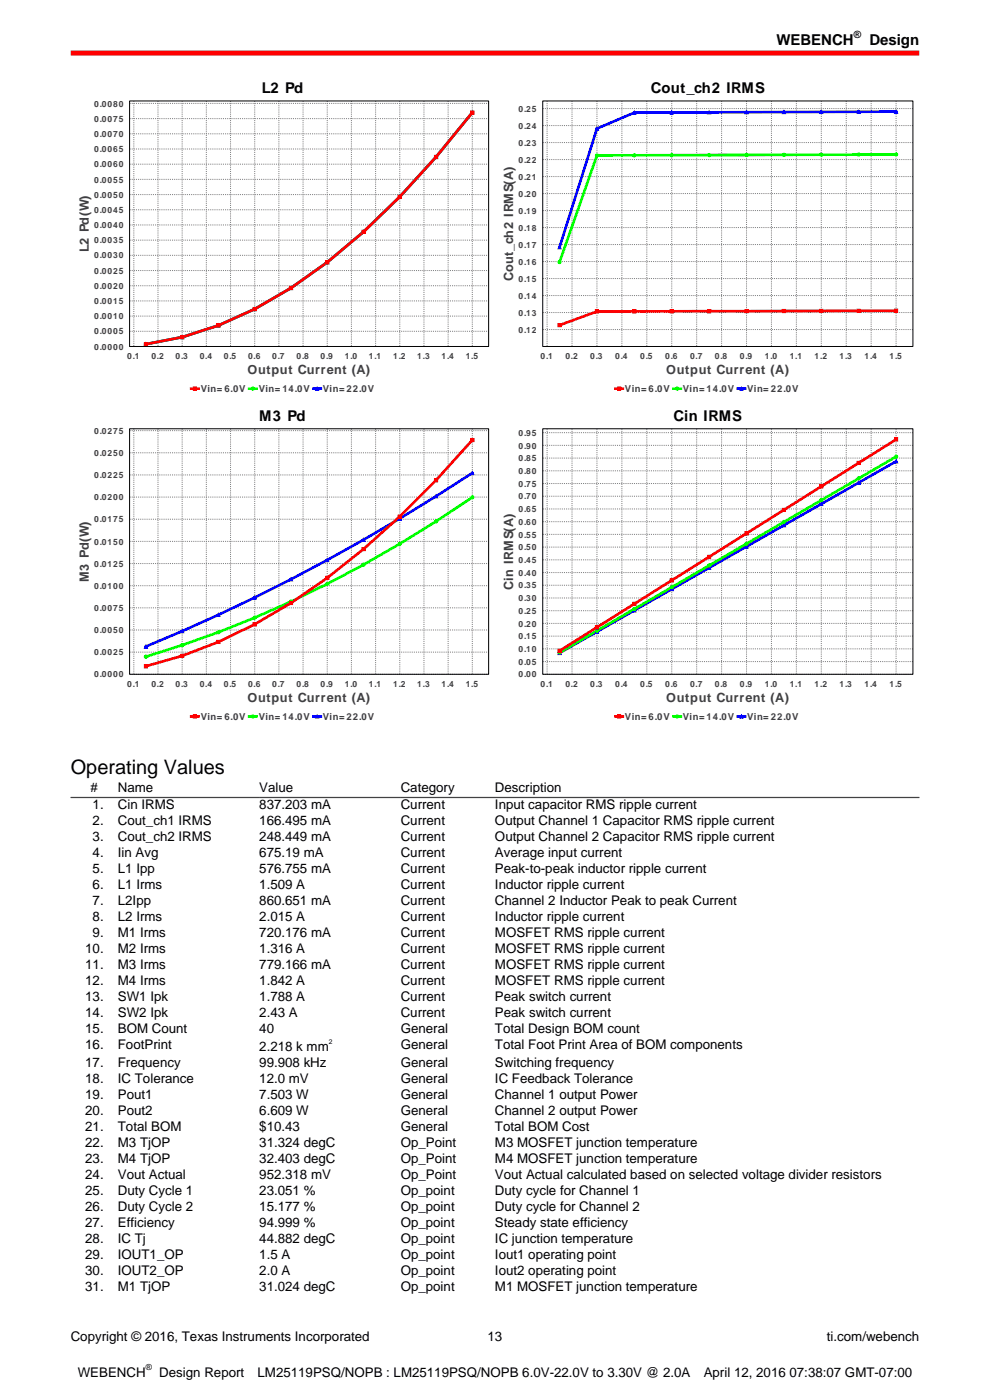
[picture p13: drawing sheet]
<svg xmlns="http://www.w3.org/2000/svg" width="210mm" height="297mm" viewBox="0 0 210 297" stroke-linecap="round" stroke-linejoin="round" font-family="sans-serif">
<defs><g id="words">
<text font-size="4.2" x="15" y="164.2">Operating Values</text>
<g font-size="3.2">
<text x="164.7" y="9.6">WEBENCH</text>
<text x="184.4" y="9.6">Design</text>
</g>
<g font-size="3.1">
<text x="55.5" y="19.7">L2 Pd</text>
<text x="138" y="19.7">Cout_ch2 IRMS</text>
<text x="55" y="89.2">M3 Pd</text>
<text x="142.9" y="89.2">Cin IRMS</text>
</g>
<g font-size="2.8">
<text x="19.2" y="168.1">#</text>
<text x="19.6" y="171.7">1.</text>
<text x="25" y="168.1">Name</text>
<text x="25" y="171.7">Cin IRMS</text>
<text x="55" y="168.1">Value</text>
<text x="55" y="171.7">837.203 mA</text>
<text x="85" y="168.1">Category</text>
<text x="85" y="171.7">Current</text>
<text x="105" y="168.1">Description</text>
<text x="105" y="171.7">Input capacitor RMS ripple current</text>
<text x="19.6" y="175.1">2.</text>
<text x="19.6" y="178.5">3.</text>
<text x="25" y="175.1">Cout_ch1 IRMS</text>
<text x="25" y="178.5">Cout_ch2 IRMS</text>
<text x="55" y="175.1">166.495 mA</text>
<text x="55" y="178.5">248.449 mA</text>
<text x="85" y="175.1">Current</text>
<text x="85" y="178.5">Current</text>
<text x="105" y="175.1">Output Channel 1 Capacitor RMS ripple current</text>
<text x="105" y="178.5">Output Channel 2 Capacitor RMS ripple current</text>
<text x="19.6" y="181.9">4.</text>
<text x="19.6" y="185.3">5.</text>
<text x="25" y="181.9">Iin Avg</text>
<text x="25" y="185.3">L1 Ipp</text>
<text x="55" y="181.9">675.19 mA</text>
<text x="55" y="185.3">576.755 mA</text>
<text x="85" y="181.9">Current</text>
<text x="85" y="185.3">Current</text>
<text x="105" y="181.9">Average input current</text>
<text x="105" y="185.3">Peak-to-peak inductor ripple current</text>
<text x="19.6" y="188.7">6.</text>
<text x="25" y="188.7">L1 Irms</text>
<text x="55" y="188.7">1.509 A</text>
<text x="85" y="188.7">Current</text>
<text x="105" y="188.7">Inductor ripple current</text>
<text x="19.6" y="192">7.</text>
<text x="19.6" y="195.4">8.</text>
<text x="25" y="192">L2Ipp</text>
<text x="25" y="195.4">L2 Irms</text>
<text x="55" y="192">860.651 mA</text>
<text x="55" y="195.4">2.015 A</text>
<text x="85" y="192">Current</text>
<text x="85" y="195.4">Current</text>
<text x="105" y="192">Channel 2 Inductor Peak to peak Current</text>
<text x="105" y="195.4">Inductor ripple current</text>
<text x="18.1" y="202.2">10.</text>
<text x="19.6" y="198.8">9.</text>
<text x="25" y="198.8">M1 Irms</text>
<text x="25" y="202.2">M2 Irms</text>
<text x="55" y="198.8">720.176 mA</text>
<text x="55" y="202.2">1.316 A</text>
<text x="85" y="198.8">Current</text>
<text x="85" y="202.2">Current</text>
<text x="105" y="198.8">MOSFET RMS ripple current</text>
<text x="105" y="202.2">MOSFET RMS ripple current</text>
<text x="18.1" y="205.6">11.</text>
<text x="18.1" y="209">12.</text>
<text x="25" y="205.6">M3 Irms</text>
<text x="25" y="209">M4 Irms</text>
<text x="55" y="205.6">779.166 mA</text>
<text x="55" y="209">1.842 A</text>
<text x="85" y="205.6">Current</text>
<text x="85" y="209">Current</text>
<text x="105" y="205.6">MOSFET RMS ripple current</text>
<text x="105" y="209">MOSFET RMS ripple current</text>
<text x="18.1" y="212.4">13.</text>
<text x="18.1" y="215.8">14.</text>
<text x="25" y="212.4">SW1 Ipk</text>
<text x="25" y="215.8">SW2 Ipk</text>
<text x="55" y="212.4">1.788 A</text>
<text x="55" y="215.8">2.43 A</text>
<text x="85" y="212.4">Current</text>
<text x="85" y="215.8">Current</text>
<text x="105" y="212.4">Peak switch current</text>
<text x="105" y="215.8">Peak switch current</text>
<text x="18.1" y="219.1">15.</text>
<text x="25" y="219.1">BOM Count</text>
<text x="55" y="219.1">40</text>
<text x="85" y="219.1">General</text>
<text x="105" y="219.1">Total Design BOM count</text>
<text x="18.1" y="222.5">16.</text>
<text x="18.1" y="226.4">17.</text>
<text x="25" y="222.5">FootPrint</text>
<text x="25" y="226.4">Frequency</text>
<text x="55" y="223">2.218 k mm</text>
<text x="55" y="226.4">99.908 kHz</text>
<text x="85" y="222.5">General</text>
<text x="85" y="226.4">General</text>
<text x="105" y="222.5">Total Foot Print Area of BOM components</text>
<text x="105" y="226.4">Switching frequency</text>
<text x="18.1" y="229.8">18.</text>
<text x="18.1" y="233.2">19.</text>
<text x="25" y="229.8">IC Tolerance</text>
<text x="25" y="233.2">Pout1</text>
<text x="55" y="229.8">12.0 mV</text>
<text x="55" y="233.2">7.503 W</text>
<text x="85" y="229.8">General</text>
<text x="85" y="233.2">General</text>
<text x="105" y="229.8">IC Feedback Tolerance</text>
<text x="105" y="233.2">Channel 1 output Power</text>
<text x="18.1" y="236.5">20.</text>
<text x="18.1" y="239.9">21.</text>
<text x="25" y="236.5">Pout2</text>
<text x="25" y="239.9">Total BOM</text>
<text x="55" y="236.5">6.609 W</text>
<text x="55" y="239.9">$10.43</text>
<text x="85" y="236.5">General</text>
<text x="85" y="239.9">General</text>
<text x="105" y="236.5">Channel 2 output Power</text>
<text x="105" y="239.9">Total BOM Cost</text>
<text x="18.1" y="243.3">22.</text>
<text x="25" y="243.3">M3 TjOP</text>
<text x="55" y="243.3">31.324 degC</text>
<text x="85" y="243.3">Op_Point</text>
<text x="105" y="243.3">M3 MOSFET junction temperature</text>
<text x="18.1" y="246.7">23.</text>
<text x="18.1" y="250.1">24.</text>
<text x="25" y="246.7">M4 TjOP</text>
<text x="25" y="250.1">Vout Actual</text>
<text x="55" y="246.7">32.403 degC</text>
<text x="55" y="250.1">952.318 mV</text>
<text x="85" y="246.7">Op_Point</text>
<text x="85" y="250.1">Op_Point</text>
<text x="105" y="246.7">M4 MOSFET junction temperature</text>
<text x="105" y="250.1">Vout Actual calculated based on selected voltage divider resistors</text>
<text x="18.1" y="253.5">25.</text>
<text x="18.1" y="256.9">26.</text>
<text x="25" y="253.5">Duty Cycle 1</text>
<text x="25" y="256.9">Duty Cycle 2</text>
<text x="55" y="253.5">23.051 %</text>
<text x="55" y="256.9">15.177 %</text>
<text x="85" y="253.5">Op_point</text>
<text x="85" y="256.9">Op_point</text>
<text x="105" y="253.5">Duty cycle for Channel 1</text>
<text x="105" y="256.9">Duty cycle for Channel 2</text>
<text x="18.1" y="260.2">27.</text>
<text x="18.1" y="263.6">28.</text>
<text x="25" y="260.2">Efficiency</text>
<text x="25" y="263.6">IC Tj</text>
<text x="55" y="260.2">94.999 %</text>
<text x="55" y="263.6">44.882 degC</text>
<text x="85" y="260.2">Op_point</text>
<text x="85" y="263.6">Op_point</text>
<text x="105" y="260.2">Steady state efficiency</text>
<text x="105" y="263.6">IC junction temperature</text>
<text x="18.1" y="267">29.</text>
<text x="25" y="267">IOUT1_OP</text>
<text x="55" y="267">1.5 A</text>
<text x="85" y="267">Op_point</text>
<text x="105" y="267">Iout1 operating point</text>
<text x="18.1" y="270.4">30.</text>
<text x="18.1" y="273.8">31.</text>
<text x="25" y="270.4">IOUT2_OP</text>
<text x="25" y="273.8">M1 TjOP</text>
<text x="55" y="270.4">2.0 A</text>
<text x="55" y="273.8">31.024 degC</text>
<text x="85" y="270.4">Op_point</text>
<text x="85" y="273.8">Op_point</text>
<text x="105" y="270.4">Iout2 operating point</text>
<text x="105" y="273.8">M1 MOSFET junction temperature</text>
<text x="15" y="284.4">Copyright © 2016, Texas Instruments Incorporated</text>
<text x="103.4" y="284.4">13</text>
<text x="175.4" y="284.4">ti.com/webench</text>
<text x="16.5" y="292">WEBENCH</text>
<text x="33.8" y="292">Design Report</text>
<text x="54.6" y="292">LM25119PSQ/NOPB : LM25119PSQ/NOPB 6.0V-22.0V to 3.30V @ 2.0A</text>
<text x="149.3" y="292">April 12, 2016 07:38:07 GMT-07:00</text>
</g>
<g font-size="2.7" fill="#404040">
<text x="18.8" y="53.5" transform="rotate(-90 18.8 53.5)">L2 Pd(W)</text>
<text x="108.9" y="59.7" transform="rotate(-90 108.9 59.7)">Cout_ch2 IRMS(A)</text>
<text x="52.5" y="79.4">Output Current (A)</text>
<text x="141.3" y="79.4">Output Current (A)</text>
<text x="18.8" y="123.5" transform="rotate(-90 18.8 123.5)">M3 Pd(W)</text>
<text x="108.9" y="125.1" transform="rotate(-90 108.9 125.1)">Cin IRMS(A)</text>
<text x="52.5" y="149">Output Current (A)</text>
<text x="141.3" y="149">Output Current (A)</text>
</g>
<text font-size="2.1" x="181.1" y="8">®</text>
<g font-size="2" fill="#404040">
<text x="42.6" y="83.2">Vin= 6.0V</text>
<text x="54.9" y="83.2">Vin= 14.0V</text>
<text x="68.5" y="83.2">Vin= 22.0V</text>
<text x="132.6" y="83.2">Vin= 6.0V</text>
<text x="144.9" y="83.2">Vin= 14.0V</text>
<text x="158.5" y="83.2">Vin= 22.0V</text>
<text x="42.6" y="152.7">Vin= 6.0V</text>
<text x="54.9" y="152.7">Vin= 14.0V</text>
<text x="68.5" y="152.7">Vin= 22.0V</text>
<text x="132.6" y="152.7">Vin= 6.0V</text>
<text x="144.9" y="152.7">Vin= 14.0V</text>
<text x="158.5" y="152.7">Vin= 22.0V</text>
</g>
<g font-size="1.8" fill="#404040">
<text x="20" y="22.6">0.0080</text>
<text x="110" y="23.7">0.25</text>
<text x="20" y="29.1">0.0070</text>
<text x="20" y="25.8">0.0075</text>
<text x="110" y="27.3">0.24</text>
<text x="20" y="35.5">0.0060</text>
<text x="20" y="32.3">0.0065</text>
<text x="110" y="34.5">0.22</text>
<text x="110" y="30.9">0.23</text>
<text x="20" y="41.9">0.0050</text>
<text x="20" y="38.7">0.0055</text>
<text x="110" y="41.7">0.20</text>
<text x="110" y="38.1">0.21</text>
<text x="20" y="45.2">0.0045</text>
<text x="110" y="45.3">0.19</text>
<text x="20" y="51.6">0.0035</text>
<text x="20" y="48.4">0.0040</text>
<text x="110" y="52.5">0.17</text>
<text x="110" y="48.9">0.18</text>
<text x="20" y="58.1">0.0025</text>
<text x="20" y="54.8">0.0030</text>
<text x="110" y="59.8">0.15</text>
<text x="110" y="56.2">0.16</text>
<text x="20" y="64.5">0.0015</text>
<text x="20" y="61.3">0.0020</text>
<text x="110" y="63.4">0.14</text>
<text x="20" y="71">0.0005</text>
<text x="20" y="67.7">0.0010</text>
<text x="110" y="70.6">0.12</text>
<text x="110" y="67">0.13</text>
<text x="20" y="74.2">0.0000</text>
<text x="27" y="76.1">0.1</text>
<text x="32.1" y="76.1">0.2</text>
<text x="37.2" y="76.1">0.3</text>
<text x="42.4" y="76.1">0.4</text>
<text x="47.5" y="76.1">0.5</text>
<text x="52.6" y="76.1">0.6</text>
<text x="57.7" y="76.1">0.7</text>
<text x="62.9" y="76.1">0.8</text>
<text x="68" y="76.1">0.9</text>
<text x="73.1" y="76.1">1.0</text>
<text x="78.3" y="76.1">1.1</text>
<text x="83.4" y="76.1">1.2</text>
<text x="88.5" y="76.1">1.3</text>
<text x="93.6" y="76.1">1.4</text>
<text x="98.8" y="76.1">1.5</text>
<text x="114.6" y="76.1">0.1</text>
<text x="119.9" y="76.1">0.2</text>
<text x="125.2" y="76.1">0.3</text>
<text x="130.5" y="76.1">0.4</text>
<text x="135.8" y="76.1">0.5</text>
<text x="141.1" y="76.1">0.6</text>
<text x="146.4" y="76.1">0.7</text>
<text x="151.7" y="76.1">0.8</text>
<text x="156.9" y="76.1">0.9</text>
<text x="162.2" y="76.1">1.0</text>
<text x="167.5" y="76.1">1.1</text>
<text x="172.8" y="76.1">1.2</text>
<text x="178.1" y="76.1">1.3</text>
<text x="183.4" y="76.1">1.4</text>
<text x="188.7" y="76.1">1.5</text>
<text x="20" y="92">0.0275</text>
<text x="110" y="95.1">0.90</text>
<text x="110" y="92.5">0.95</text>
<text x="20" y="101.4">0.0225</text>
<text x="20" y="96.7">0.0250</text>
<text x="110" y="100.5">0.80</text>
<text x="110" y="97.8">0.85</text>
<text x="20" y="106.1">0.0200</text>
<text x="110" y="105.9">0.70</text>
<text x="110" y="103.2">0.75</text>
<text x="20" y="110.8">0.0175</text>
<text x="110" y="111.3">0.60</text>
<text x="110" y="108.6">0.65</text>
<text x="20" y="115.5">0.0150</text>
<text x="110" y="119.4">0.45</text>
<text x="110" y="116.7">0.50</text>
<text x="110" y="114">0.55</text>
<text x="20" y="124.9">0.0100</text>
<text x="20" y="120.2">0.0125</text>
<text x="110" y="124.8">0.35</text>
<text x="110" y="122.1">0.40</text>
<text x="20" y="129.6">0.0075</text>
<text x="110" y="130.2">0.25</text>
<text x="110" y="127.5">0.30</text>
<text x="20" y="134.3">0.0050</text>
<text x="110" y="135.6">0.15</text>
<text x="110" y="132.9">0.20</text>
<text x="20" y="143.7">0.0000</text>
<text x="20" y="139">0.0025</text>
<text x="110" y="143.7">0.00</text>
<text x="110" y="141">0.05</text>
<text x="110" y="138.3">0.10</text>
<text x="27" y="145.7">0.1</text>
<text x="32.1" y="145.7">0.2</text>
<text x="37.2" y="145.7">0.3</text>
<text x="42.4" y="145.7">0.4</text>
<text x="47.5" y="145.7">0.5</text>
<text x="52.6" y="145.7">0.6</text>
<text x="57.7" y="145.7">0.7</text>
<text x="62.9" y="145.7">0.8</text>
<text x="68" y="145.7">0.9</text>
<text x="73.1" y="145.7">1.0</text>
<text x="78.3" y="145.7">1.1</text>
<text x="83.4" y="145.7">1.2</text>
<text x="88.5" y="145.7">1.3</text>
<text x="93.6" y="145.7">1.4</text>
<text x="98.8" y="145.7">1.5</text>
<text x="114.6" y="145.7">0.1</text>
<text x="119.9" y="145.7">0.2</text>
<text x="125.2" y="145.7">0.3</text>
<text x="130.5" y="145.7">0.4</text>
<text x="135.8" y="145.7">0.5</text>
<text x="141.1" y="145.7">0.6</text>
<text x="146.4" y="145.7">0.7</text>
<text x="151.7" y="145.7">0.8</text>
<text x="156.9" y="145.7">0.9</text>
<text x="162.2" y="145.7">1.0</text>
<text x="167.5" y="145.7">1.1</text>
<text x="172.8" y="145.7">1.2</text>
<text x="178.1" y="145.7">1.3</text>
<text x="183.4" y="145.7">1.4</text>
<text x="188.7" y="145.7">1.5</text>
</g>
<text font-size="1.8" x="30.9" y="290.6">®</text>
<text font-size="1.4" x="69.7" y="221.5">2</text>
</g></defs>
<path d="M15 11.3h180" fill="none" stroke="#f00" stroke-width="1.1" stroke-linecap="butt"/>
<g fill="#fff">
<path d="M15 16.6h90v67.5h-90z"/>
<path d="M40.2 80.9h39.6v3.1h-39.6z"/>
</g>
<path d="M40.5 82.5h1.6" fill="none" stroke="#f00" stroke-width=".56"/>
<path d="M41 82.1h.7v.7h-.7z" fill="#f00"/>
<path d="M41 82.1h.7v.7h-.7z" fill="none" stroke="#f00" stroke-width=".21"/>
<path d="M52.9 82.5h1.5" fill="none" stroke="#0f0" stroke-width=".56"/>
<circle cx="53.6" cy="82.5" r=".34" fill="#0f0"/>
<circle cx="53.6" cy="82.5" r=".34" fill="none" stroke="#0f0" stroke-width=".21"/>
<path d="M66.5 82.5h1.6" fill="none" stroke="#00f" stroke-width=".56"/>
<path d="M67.3 82.1l.3 .7h-.7z" fill="#00f"/>
<path d="M67.3 82.1l.3 .7h-.7z" fill="none" stroke="#00f" stroke-width=".21"/>
<path d="M27.5 21.4h76.1v52.1h-76.1z" fill="#fff"/>
<g fill="none" stroke="#808080" stroke-width=".21" stroke-dasharray=".2 .2" stroke-linecap="butt">
<path d="M27.5 38.1h76.1M27.5 34.8h76.1M27.5 31.6h76.1M27.5 28.4h76.1M27.5 25.2h76.1M27.5 21.9h76.1M28.4 21.4v52.1M33.5 21.4v52.1M38.6 21.4v52.1M43.8 21.4v52.1M48.9 21.4v52.1M54 21.4v52.1"/>
<path d="M59.2 21.4v52.1M64.3 21.4v52.1M69.4 21.4v52.1M74.5 21.4v52.1M79.7 21.4v52.1M84.8 21.4v52.1M89.9 21.4v52.1M95.1 21.4v52.1M100.2 21.4v52.1M27.5 57.4h76.1M27.5 54.2h76.1M27.5 50.9h76.1"/>
<path d="M27.5 47.7h76.1M27.5 44.5h76.1M27.5 41.3h76.1M27.5 73.5h76.1M27.5 70.3h76.1M27.5 67.1h76.1M27.5 63.8h76.1M27.5 60.6h76.1"/>
</g>
<path d="M100.2 23.9a177 177 0 0 1-30.8 31.7 85.6 85.6 0 0 1-30.8 15.9l-7.7 1.5" fill="none" stroke="#00f" stroke-width=".56"/>
<path d="M100.2 23.9a177 177 0 0 1-30.8 31.7 85.6 85.6 0 0 1-30.8 15.9l-7.7 1.5" fill="none" stroke="#0f0" stroke-width=".56"/>
<path d="M100.2 23.9a177 177 0 0 1-30.8 31.7 85.6 85.6 0 0 1-30.8 15.9l-7.7 1.5" fill="none" stroke="#f00" stroke-width=".56"/>
<path d="M30.9 72.7l.4 .6h-.7z" fill="#00f"/>
<path d="M30.9 72.7l.4 .6h-.7z" fill="none" stroke="#00f" stroke-width=".21"/>
<path d="M38.6 71.2l.4 .7h-.7z" fill="#00f"/>
<path d="M38.6 71.2l.4 .7h-.7z" fill="none" stroke="#00f" stroke-width=".21"/>
<path d="M46.3 68.7l.4 .7h-.7z" fill="#00f"/>
<path d="M46.3 68.7l.4 .7h-.7z" fill="none" stroke="#00f" stroke-width=".21"/>
<path d="M54 65.2l.4 .7h-.7z" fill="#00f"/>
<path d="M54 65.2l.4 .7h-.7z" fill="none" stroke="#00f" stroke-width=".21"/>
<path d="M61.7 60.8l.4 .6h-.7z" fill="#00f"/>
<path d="M61.7 60.8l.4 .6h-.7z" fill="none" stroke="#00f" stroke-width=".21"/>
<path d="M69.4 55.3l.4 .7h-.7z" fill="#00f"/>
<path d="M69.4 55.3l.4 .7h-.7z" fill="none" stroke="#00f" stroke-width=".21"/>
<path d="M77.1 48.8l.3 .7h-.6z" fill="#00f"/>
<path d="M77.1 48.8l.3 .7h-.6z" fill="none" stroke="#00f" stroke-width=".21"/>
<path d="M84.8 41.4l.3 .7h-.6z" fill="#00f"/>
<path d="M84.8 41.4l.3 .7h-.6z" fill="none" stroke="#00f" stroke-width=".21"/>
<path d="M92.5 33l.3 .6h-.6z" fill="#00f"/>
<path d="M92.5 33l.3 .6h-.6z" fill="none" stroke="#00f" stroke-width=".21"/>
<path d="M100.2 23.5l.3 .7h-.6z" fill="#00f"/>
<path d="M100.2 23.5l.3 .7h-.6z" fill="none" stroke="#00f" stroke-width=".21"/>
<circle cx="30.9" cy="73" r=".34" fill="#0f0"/>
<circle cx="30.9" cy="73" r=".34" fill="none" stroke="#0f0" stroke-width=".21"/>
<circle cx="38.6" cy="71.5" r=".34" fill="#0f0"/>
<circle cx="38.6" cy="71.5" r=".34" fill="none" stroke="#0f0" stroke-width=".21"/>
<circle cx="46.3" cy="69" r=".34" fill="#0f0"/>
<circle cx="46.3" cy="69" r=".34" fill="none" stroke="#0f0" stroke-width=".21"/>
<circle cx="54" cy="65.6" r=".34" fill="#0f0"/>
<circle cx="54" cy="65.6" r=".34" fill="none" stroke="#0f0" stroke-width=".21"/>
<circle cx="61.7" cy="61.1" r=".34" fill="#0f0"/>
<circle cx="61.7" cy="61.1" r=".34" fill="none" stroke="#0f0" stroke-width=".21"/>
<circle cx="69.4" cy="55.6" r=".34" fill="#0f0"/>
<circle cx="69.4" cy="55.6" r=".34" fill="none" stroke="#0f0" stroke-width=".21"/>
<circle cx="77.1" cy="49.2" r=".34" fill="#0f0"/>
<circle cx="77.1" cy="49.2" r=".34" fill="none" stroke="#0f0" stroke-width=".21"/>
<circle cx="84.8" cy="41.7" r=".34" fill="#0f0"/>
<circle cx="84.8" cy="41.7" r=".34" fill="none" stroke="#0f0" stroke-width=".21"/>
<circle cx="92.5" cy="33.3" r=".34" fill="#0f0"/>
<circle cx="92.5" cy="33.3" r=".34" fill="none" stroke="#0f0" stroke-width=".21"/>
<circle cx="100.2" cy="23.9" r=".34" fill="#0f0"/>
<circle cx="100.2" cy="23.9" r=".34" fill="none" stroke="#0f0" stroke-width=".21"/>
<path d="M30.6 72.7h.7v.6h-.7z" fill="#f00"/>
<path d="M30.6 72.7h.7v.6h-.7z" fill="none" stroke="#f00" stroke-width=".21"/>
<path d="M38.3 71.2h.7v.7h-.7z" fill="#f00"/>
<path d="M38.3 71.2h.7v.7h-.7z" fill="none" stroke="#f00" stroke-width=".21"/>
<path d="M46 68.7h.7v.7h-.7z" fill="#f00"/>
<path d="M46 68.7h.7v.7h-.7z" fill="none" stroke="#f00" stroke-width=".21"/>
<path d="M53.7 65.2h.7v.7h-.7z" fill="#f00"/>
<path d="M53.7 65.2h.7v.7h-.7z" fill="none" stroke="#f00" stroke-width=".21"/>
<path d="M61.4 60.8h.7v.6h-.7z" fill="#f00"/>
<path d="M61.4 60.8h.7v.6h-.7z" fill="none" stroke="#f00" stroke-width=".21"/>
<path d="M69.1 55.3h.7v.7h-.7z" fill="#f00"/>
<path d="M69.1 55.3h.7v.7h-.7z" fill="none" stroke="#f00" stroke-width=".21"/>
<path d="M76.8 48.8h.6v.7h-.6z" fill="#f00"/>
<path d="M76.8 48.8h.6v.7h-.6z" fill="none" stroke="#f00" stroke-width=".21"/>
<path d="M84.5 41.4h.6v.7h-.6z" fill="#f00"/>
<path d="M84.5 41.4h.6v.7h-.6z" fill="none" stroke="#f00" stroke-width=".21"/>
<path d="M92.2 33h.6v.6h-.6z" fill="#f00"/>
<path d="M92.2 33h.6v.6h-.6z" fill="none" stroke="#f00" stroke-width=".21"/>
<path d="M99.9 23.5h.6v.7h-.6z" fill="#f00"/>
<path d="M99.9 23.5h.6v.7h-.6z" fill="none" stroke="#f00" stroke-width=".21"/>
<path d="M27.5 21.4h76.1v52.1h-76.1z" fill="none" stroke="#000" stroke-width=".21"/>
<g fill="#fff">
<path d="M105 16.6h90v67.5h-90z"/>
<path d="M130.2 80.9h39.6v3.1h-39.6z"/>
</g>
<path d="M130.5 82.5h1.6" fill="none" stroke="#f00" stroke-width=".56"/>
<path d="M131 82.1h.7v.7h-.7z" fill="#f00"/>
<path d="M131 82.1h.7v.7h-.7z" fill="none" stroke="#f00" stroke-width=".21"/>
<path d="M142.9 82.5h1.5" fill="none" stroke="#0f0" stroke-width=".56"/>
<circle cx="143.6" cy="82.5" r=".34" fill="#0f0"/>
<circle cx="143.6" cy="82.5" r=".34" fill="none" stroke="#0f0" stroke-width=".21"/>
<path d="M156.5 82.5h1.6" fill="none" stroke="#00f" stroke-width=".56"/>
<path d="M157.3 82.1l.3 .7h-.7z" fill="#00f"/>
<path d="M157.3 82.1l.3 .7h-.7z" fill="none" stroke="#00f" stroke-width=".21"/>
<path d="M115.1 21.4h78.5v52.1h-78.5z" fill="#fff"/>
<g fill="none" stroke="#808080" stroke-width=".21" stroke-dasharray=".2 .2" stroke-linecap="butt">
<path d="M115.1 37.5h78.5M115.1 33.8h78.5M115.1 30.2h78.5M115.1 26.6h78.5M115.1 23h78.5M116.1 21.4v52.1M121.3 21.4v52.1M126.6 21.4v52.1M131.9 21.4v52.1M137.2 21.4v52.1M142.5 21.4v52.1M147.8 21.4v52.1"/>
<path d="M153.1 21.4v52.1M158.4 21.4v52.1M163.6 21.4v52.1M168.9 21.4v52.1M174.2 21.4v52.1M179.5 21.4v52.1M184.8 21.4v52.1M190.1 21.4v52.1M115.1 59.1h78.5M115.1 55.5h78.5M115.1 51.9h78.5M115.1 48.3h78.5"/>
<path d="M115.1 44.7h78.5M115.1 41.1h78.5M115.1 69.9h78.5M115.1 66.3h78.5M115.1 62.7h78.5"/>
</g>
<path d="M190.1 23.7l-55.5 .2-8 3.4-7.9 25.1" fill="none" stroke="#00f" stroke-width=".56"/>
<path d="M190.1 32.8l-63.5 .2-7.9 22.6" fill="none" stroke="#0f0" stroke-width=".56"/>
<path d="M190.1 65.9l-63.5 .2-7.9 2.9" fill="none" stroke="#f00" stroke-width=".56"/>
<path d="M118.7 52.1l.3 .7h-.6z" fill="#00f"/>
<path d="M118.7 52.1l.3 .7h-.6z" fill="none" stroke="#00f" stroke-width=".21"/>
<path d="M126.6 26.9l.4 .7h-.7z" fill="#00f"/>
<path d="M126.6 26.9l.4 .7h-.7z" fill="none" stroke="#00f" stroke-width=".21"/>
<path d="M134.6 23.6l.3 .6h-.7z" fill="#00f"/>
<path d="M134.6 23.6l.3 .6h-.7z" fill="none" stroke="#00f" stroke-width=".21"/>
<path d="M142.5 23.5l.3 .7h-.6z" fill="#00f"/>
<path d="M142.5 23.5l.3 .7h-.6z" fill="none" stroke="#00f" stroke-width=".21"/>
<path d="M150.4 23.5l.4 .7h-.7z" fill="#00f"/>
<path d="M150.4 23.5l.4 .7h-.7z" fill="none" stroke="#00f" stroke-width=".21"/>
<path d="M158.4 23.5l.3 .6h-.7z" fill="#00f"/>
<path d="M158.4 23.5l.3 .6h-.7z" fill="none" stroke="#00f" stroke-width=".21"/>
<path d="M166.3 23.4l.3 .7h-.7z" fill="#00f"/>
<path d="M166.3 23.4l.3 .7h-.7z" fill="none" stroke="#00f" stroke-width=".21"/>
<path d="M174.2 23.4l.4 .7h-.7z" fill="#00f"/>
<path d="M174.2 23.4l.4 .7h-.7z" fill="none" stroke="#00f" stroke-width=".21"/>
<path d="M182.1 23.4l.4 .7h-.7z" fill="#00f"/>
<path d="M182.1 23.4l.4 .7h-.7z" fill="none" stroke="#00f" stroke-width=".21"/>
<path d="M190.1 23.3l.3 .7h-.7z" fill="#00f"/>
<path d="M190.1 23.3l.3 .7h-.7z" fill="none" stroke="#00f" stroke-width=".21"/>
<circle cx="118.7" cy="55.6" r=".34" fill="#0f0"/>
<circle cx="118.7" cy="55.6" r=".34" fill="none" stroke="#0f0" stroke-width=".21"/>
<circle cx="126.6" cy="33" r=".34" fill="#0f0"/>
<circle cx="126.6" cy="33" r=".34" fill="none" stroke="#0f0" stroke-width=".21"/>
<circle cx="134.6" cy="33" r=".34" fill="#0f0"/>
<circle cx="134.6" cy="33" r=".34" fill="none" stroke="#0f0" stroke-width=".21"/>
<circle cx="142.5" cy="32.9" r=".34" fill="#0f0"/>
<circle cx="142.5" cy="32.9" r=".34" fill="none" stroke="#0f0" stroke-width=".21"/>
<circle cx="150.4" cy="32.9" r=".34" fill="#0f0"/>
<circle cx="150.4" cy="32.9" r=".34" fill="none" stroke="#0f0" stroke-width=".21"/>
<circle cx="158.4" cy="32.9" r=".34" fill="#0f0"/>
<circle cx="158.4" cy="32.9" r=".34" fill="none" stroke="#0f0" stroke-width=".21"/>
<circle cx="166.3" cy="32.8" r=".34" fill="#0f0"/>
<circle cx="166.3" cy="32.8" r=".34" fill="none" stroke="#0f0" stroke-width=".21"/>
<circle cx="174.2" cy="32.8" r=".34" fill="#0f0"/>
<circle cx="174.2" cy="32.8" r=".34" fill="none" stroke="#0f0" stroke-width=".21"/>
<circle cx="182.1" cy="32.8" r=".34" fill="#0f0"/>
<circle cx="182.1" cy="32.8" r=".34" fill="none" stroke="#0f0" stroke-width=".21"/>
<circle cx="190.1" cy="32.8" r=".34" fill="#0f0"/>
<circle cx="190.1" cy="32.8" r=".34" fill="none" stroke="#0f0" stroke-width=".21"/>
<path d="M118.4 68.6h.6v.7h-.6z" fill="#f00"/>
<path d="M118.4 68.6h.6v.7h-.6z" fill="none" stroke="#f00" stroke-width=".21"/>
<path d="M126.3 65.7h.7v.7h-.7z" fill="#f00"/>
<path d="M126.3 65.7h.7v.7h-.7z" fill="none" stroke="#f00" stroke-width=".21"/>
<path d="M134.2 65.7h.7v.7h-.7z" fill="#f00"/>
<path d="M134.2 65.7h.7v.7h-.7z" fill="none" stroke="#f00" stroke-width=".21"/>
<path d="M142.2 65.7h.6v.7h-.6z" fill="#f00"/>
<path d="M142.2 65.7h.6v.7h-.6z" fill="none" stroke="#f00" stroke-width=".21"/>
<path d="M150.1 65.7h.7v.7h-.7z" fill="#f00"/>
<path d="M150.1 65.7h.7v.7h-.7z" fill="none" stroke="#f00" stroke-width=".21"/>
<path d="M158 65.7h.7v.6h-.7z" fill="#f00"/>
<path d="M158 65.7h.7v.6h-.7z" fill="none" stroke="#f00" stroke-width=".21"/>
<path d="M165.9 65.6h.7v.7h-.7z" fill="#f00"/>
<path d="M165.9 65.6h.7v.7h-.7z" fill="none" stroke="#f00" stroke-width=".21"/>
<path d="M173.9 65.6h.7v.7h-.7z" fill="#f00"/>
<path d="M173.9 65.6h.7v.7h-.7z" fill="none" stroke="#f00" stroke-width=".21"/>
<path d="M181.8 65.6h.7v.7h-.7z" fill="#f00"/>
<path d="M181.8 65.6h.7v.7h-.7z" fill="none" stroke="#f00" stroke-width=".21"/>
<path d="M189.7 65.6h.7v.7h-.7z" fill="#f00"/>
<path d="M189.7 65.6h.7v.7h-.7z" fill="none" stroke="#f00" stroke-width=".21"/>
<path d="M115.1 21.4h78.5v52.1h-78.5z" fill="none" stroke="#000" stroke-width=".21"/>
<g fill="#fff">
<path d="M15 86.1h90v67.5h-90z"/>
<path d="M40.2 150.5h39.6v3h-39.6z"/>
</g>
<path d="M40.5 152h1.6" fill="none" stroke="#f00" stroke-width=".56"/>
<path d="M41 151.7h.7v.6h-.7z" fill="#f00"/>
<path d="M41 151.7h.7v.6h-.7z" fill="none" stroke="#f00" stroke-width=".21"/>
<path d="M52.9 152h1.5" fill="none" stroke="#0f0" stroke-width=".56"/>
<circle cx="53.6" cy="152" r=".34" fill="#0f0"/>
<circle cx="53.6" cy="152" r=".34" fill="none" stroke="#0f0" stroke-width=".21"/>
<path d="M66.5 152h1.6" fill="none" stroke="#00f" stroke-width=".56"/>
<path d="M67.3 151.7l.3 .6h-.7z" fill="#00f"/>
<path d="M67.3 151.7l.3 .6h-.7z" fill="none" stroke="#00f" stroke-width=".21"/>
<path d="M27.5 91h76.1v52h-76.1z" fill="#fff"/>
<g fill="none" stroke="#808080" stroke-width=".21" stroke-dasharray=".2 .2" stroke-linecap="butt">
<path d="M27.5 96.1h76.1M27.5 91.4h76.1M28.4 91v52M33.5 91v52M38.6 91v52M43.8 91v52M48.9 91v52M54 91v52M59.2 91v52M64.3 91v52M69.4 91v52M74.5 91v52"/>
<path d="M79.7 91v52M84.8 91v52M89.9 91v52M95.1 91v52M100.2 91v52M27.5 119.6h76.1M27.5 114.9h76.1M27.5 110.2h76.1M27.5 105.5h76.1M27.5 100.8h76.1M27.5 138.3h76.1M27.5 133.6h76.1"/>
<path d="M27.5 128.9h76.1M27.5 124.3h76.1M27.5 143h76.1"/>
</g>
<path d="M100.2 100.3a411.6 411.6 0 0 1-69.3 36.9" fill="none" stroke="#00f" stroke-width=".56"/>
<path d="M100.2 105.5a247 247 0 0 1-69.3 33.8" fill="none" stroke="#0f0" stroke-width=".56"/>
<path d="M100.2 93.4a193.9 193.9 0 0 1-30.8 29.2 106.9 106.9 0 0 1-38.5 18.7" fill="none" stroke="#f00" stroke-width=".56"/>
<path d="M30.9 136.8l.4 .7h-.7z" fill="#00f"/>
<path d="M30.9 136.8l.4 .7h-.7z" fill="none" stroke="#00f" stroke-width=".21"/>
<path d="M38.6 133.6l.4 .6h-.7z" fill="#00f"/>
<path d="M38.6 133.6l.4 .6h-.7z" fill="none" stroke="#00f" stroke-width=".21"/>
<path d="M46.3 130.1l.4 .7h-.7z" fill="#00f"/>
<path d="M46.3 130.1l.4 .7h-.7z" fill="none" stroke="#00f" stroke-width=".21"/>
<path d="M54 126.4l.4 .7h-.7z" fill="#00f"/>
<path d="M54 126.4l.4 .7h-.7z" fill="none" stroke="#00f" stroke-width=".21"/>
<path d="M61.7 122.6l.4 .6h-.7z" fill="#00f"/>
<path d="M61.7 122.6l.4 .6h-.7z" fill="none" stroke="#00f" stroke-width=".21"/>
<path d="M69.4 118.5l.4 .6h-.7z" fill="#00f"/>
<path d="M69.4 118.5l.4 .6h-.7z" fill="none" stroke="#00f" stroke-width=".21"/>
<path d="M77.1 114.2l.3 .6h-.6z" fill="#00f"/>
<path d="M77.1 114.2l.3 .6h-.6z" fill="none" stroke="#00f" stroke-width=".21"/>
<path d="M84.8 109.7l.3 .6h-.6z" fill="#00f"/>
<path d="M84.8 109.7l.3 .6h-.6z" fill="none" stroke="#00f" stroke-width=".21"/>
<path d="M92.5 104.9l.3 .7h-.6z" fill="#00f"/>
<path d="M92.5 104.9l.3 .7h-.6z" fill="none" stroke="#00f" stroke-width=".21"/>
<path d="M100.2 100l.3 .7h-.6z" fill="#00f"/>
<path d="M100.2 100l.3 .7h-.6z" fill="none" stroke="#00f" stroke-width=".21"/>
<circle cx="30.9" cy="139.3" r=".34" fill="#0f0"/>
<circle cx="30.9" cy="139.3" r=".34" fill="none" stroke="#0f0" stroke-width=".21"/>
<circle cx="38.6" cy="136.9" r=".34" fill="#0f0"/>
<circle cx="38.6" cy="136.9" r=".34" fill="none" stroke="#0f0" stroke-width=".21"/>
<circle cx="46.3" cy="134.1" r=".34" fill="#0f0"/>
<circle cx="46.3" cy="134.1" r=".34" fill="none" stroke="#0f0" stroke-width=".21"/>
<circle cx="54" cy="131" r=".34" fill="#0f0"/>
<circle cx="54" cy="131" r=".34" fill="none" stroke="#0f0" stroke-width=".21"/>
<circle cx="61.7" cy="127.6" r=".34" fill="#0f0"/>
<circle cx="61.7" cy="127.6" r=".34" fill="none" stroke="#0f0" stroke-width=".21"/>
<circle cx="69.4" cy="123.9" r=".34" fill="#0f0"/>
<circle cx="69.4" cy="123.9" r=".34" fill="none" stroke="#0f0" stroke-width=".21"/>
<circle cx="77.1" cy="119.8" r=".34" fill="#0f0"/>
<circle cx="77.1" cy="119.8" r=".34" fill="none" stroke="#0f0" stroke-width=".21"/>
<circle cx="84.8" cy="115.4" r=".34" fill="#0f0"/>
<circle cx="84.8" cy="115.4" r=".34" fill="none" stroke="#0f0" stroke-width=".21"/>
<circle cx="92.5" cy="110.6" r=".34" fill="#0f0"/>
<circle cx="92.5" cy="110.6" r=".34" fill="none" stroke="#0f0" stroke-width=".21"/>
<circle cx="100.2" cy="105.5" r=".34" fill="#0f0"/>
<circle cx="100.2" cy="105.5" r=".34" fill="none" stroke="#0f0" stroke-width=".21"/>
<path d="M30.6 141h.7v.7h-.7z" fill="#f00"/>
<path d="M30.6 141h.7v.7h-.7z" fill="none" stroke="#f00" stroke-width=".21"/>
<path d="M38.3 138.8h.7v.7h-.7z" fill="#f00"/>
<path d="M38.3 138.8h.7v.7h-.7z" fill="none" stroke="#f00" stroke-width=".21"/>
<path d="M46 135.8h.7v.7h-.7z" fill="#f00"/>
<path d="M46 135.8h.7v.7h-.7z" fill="none" stroke="#f00" stroke-width=".21"/>
<path d="M53.7 132.1h.7v.7h-.7z" fill="#f00"/>
<path d="M53.7 132.1h.7v.7h-.7z" fill="none" stroke="#f00" stroke-width=".21"/>
<path d="M61.4 127.6h.7v.7h-.7z" fill="#f00"/>
<path d="M61.4 127.6h.7v.7h-.7z" fill="none" stroke="#f00" stroke-width=".21"/>
<path d="M69.1 122.3h.7v.6h-.7z" fill="#f00"/>
<path d="M69.1 122.3h.7v.6h-.7z" fill="none" stroke="#f00" stroke-width=".21"/>
<path d="M76.8 116.2h.6v.6h-.6z" fill="#f00"/>
<path d="M76.8 116.2h.6v.6h-.6z" fill="none" stroke="#f00" stroke-width=".21"/>
<path d="M84.5 109.2h.6v.7h-.6z" fill="#f00"/>
<path d="M84.5 109.2h.6v.7h-.6z" fill="none" stroke="#f00" stroke-width=".21"/>
<path d="M92.2 101.5h.6v.7h-.6z" fill="#f00"/>
<path d="M92.2 101.5h.6v.7h-.6z" fill="none" stroke="#f00" stroke-width=".21"/>
<path d="M99.9 93h.6v.7h-.6z" fill="#f00"/>
<path d="M99.9 93h.6v.7h-.6z" fill="none" stroke="#f00" stroke-width=".21"/>
<path d="M27.5 91h76.1v52h-76.1z" fill="none" stroke="#000" stroke-width=".21"/>
<g fill="#fff">
<path d="M105 86.1h90v67.5h-90z"/>
<path d="M130.2 150.5h39.6v3h-39.6z"/>
</g>
<path d="M130.5 152h1.6" fill="none" stroke="#f00" stroke-width=".56"/>
<path d="M131 151.7h.7v.6h-.7z" fill="#f00"/>
<path d="M131 151.7h.7v.6h-.7z" fill="none" stroke="#f00" stroke-width=".21"/>
<path d="M142.9 152h1.5" fill="none" stroke="#0f0" stroke-width=".56"/>
<circle cx="143.6" cy="152" r=".34" fill="#0f0"/>
<circle cx="143.6" cy="152" r=".34" fill="none" stroke="#0f0" stroke-width=".21"/>
<path d="M156.5 152h1.6" fill="none" stroke="#00f" stroke-width=".56"/>
<path d="M157.3 151.7l.3 .6h-.7z" fill="#00f"/>
<path d="M157.3 151.7l.3 .6h-.7z" fill="none" stroke="#00f" stroke-width=".21"/>
<path d="M115.1 91h78.5v52h-78.5z" fill="#fff"/>
<g fill="none" stroke="#808080" stroke-width=".21" stroke-dasharray=".2 .2" stroke-linecap="butt">
<path d="M115.1 99.9h78.5M115.1 97.2h78.5M115.1 94.5h78.5M115.1 91.8h78.5M116.1 91v52M121.3 91v52M126.6 91v52M131.9 91v52M137.2 91v52M142.5 91v52M147.8 91v52M153.1 91v52"/>
<path d="M158.4 91v52M163.6 91v52M168.9 91v52M174.2 91v52M179.5 91v52M184.8 91v52M190.1 91v52M115.1 118.8h78.5M115.1 116.1h78.5M115.1 113.4h78.5M115.1 110.7h78.5M115.1 108h78.5"/>
<path d="M115.1 105.3h78.5M115.1 102.6h78.5M115.1 137.7h78.5M115.1 135h78.5M115.1 132.3h78.5M115.1 129.6h78.5M115.1 126.9h78.5M115.1 124.2h78.5M115.1 121.5h78.5M115.1 143h78.5M115.1 140.3h78.5"/>
</g>
<path d="M190.1 97.9l-71.4 40.6" fill="none" stroke="#00f" stroke-width=".56"/>
<path d="M190.1 96.9l-71.4 41.5" fill="none" stroke="#0f0" stroke-width=".56"/>
<path d="M190.1 93.2l-71.4 44.9" fill="none" stroke="#f00" stroke-width=".56"/>
<path d="M118.7 138.2l.3 .7h-.6z" fill="#00f"/>
<path d="M118.7 138.2l.3 .7h-.6z" fill="none" stroke="#00f" stroke-width=".21"/>
<path d="M126.6 133.7l.4 .7h-.7z" fill="#00f"/>
<path d="M126.6 133.7l.4 .7h-.7z" fill="none" stroke="#00f" stroke-width=".21"/>
<path d="M134.6 129.2l.3 .6h-.7z" fill="#00f"/>
<path d="M134.6 129.2l.3 .6h-.7z" fill="none" stroke="#00f" stroke-width=".21"/>
<path d="M142.5 124.6l.3 .7h-.6z" fill="#00f"/>
<path d="M142.5 124.6l.3 .7h-.6z" fill="none" stroke="#00f" stroke-width=".21"/>
<path d="M150.4 120.1l.4 .7h-.7z" fill="#00f"/>
<path d="M150.4 120.1l.4 .7h-.7z" fill="none" stroke="#00f" stroke-width=".21"/>
<path d="M158.4 115.6l.3 .7h-.7z" fill="#00f"/>
<path d="M158.4 115.6l.3 .7h-.7z" fill="none" stroke="#00f" stroke-width=".21"/>
<path d="M166.3 111.1l.3 .7h-.7z" fill="#00f"/>
<path d="M166.3 111.1l.3 .7h-.7z" fill="none" stroke="#00f" stroke-width=".21"/>
<path d="M174.2 106.6l.4 .7h-.7z" fill="#00f"/>
<path d="M174.2 106.6l.4 .7h-.7z" fill="none" stroke="#00f" stroke-width=".21"/>
<path d="M182.1 102.1l.4 .6h-.7z" fill="#00f"/>
<path d="M182.1 102.1l.4 .6h-.7z" fill="none" stroke="#00f" stroke-width=".21"/>
<path d="M190.1 97.5l.3 .7h-.7z" fill="#00f"/>
<path d="M190.1 97.5l.3 .7h-.7z" fill="none" stroke="#00f" stroke-width=".21"/>
<circle cx="118.7" cy="138.4" r=".34" fill="#0f0"/>
<circle cx="118.7" cy="138.4" r=".34" fill="none" stroke="#0f0" stroke-width=".21"/>
<circle cx="126.6" cy="133.8" r=".34" fill="#0f0"/>
<circle cx="126.6" cy="133.8" r=".34" fill="none" stroke="#0f0" stroke-width=".21"/>
<circle cx="134.6" cy="129.2" r=".34" fill="#0f0"/>
<circle cx="134.6" cy="129.2" r=".34" fill="none" stroke="#0f0" stroke-width=".21"/>
<circle cx="142.5" cy="124.6" r=".34" fill="#0f0"/>
<circle cx="142.5" cy="124.6" r=".34" fill="none" stroke="#0f0" stroke-width=".21"/>
<circle cx="150.4" cy="120" r=".34" fill="#0f0"/>
<circle cx="150.4" cy="120" r=".34" fill="none" stroke="#0f0" stroke-width=".21"/>
<circle cx="158.4" cy="115.3" r=".34" fill="#0f0"/>
<circle cx="158.4" cy="115.3" r=".34" fill="none" stroke="#0f0" stroke-width=".21"/>
<circle cx="166.3" cy="110.7" r=".34" fill="#0f0"/>
<circle cx="166.3" cy="110.7" r=".34" fill="none" stroke="#0f0" stroke-width=".21"/>
<circle cx="174.2" cy="106.1" r=".34" fill="#0f0"/>
<circle cx="174.2" cy="106.1" r=".34" fill="none" stroke="#0f0" stroke-width=".21"/>
<circle cx="182.1" cy="101.5" r=".34" fill="#0f0"/>
<circle cx="182.1" cy="101.5" r=".34" fill="none" stroke="#0f0" stroke-width=".21"/>
<circle cx="190.1" cy="96.9" r=".34" fill="#0f0"/>
<circle cx="190.1" cy="96.9" r=".34" fill="none" stroke="#0f0" stroke-width=".21"/>
<path d="M118.4 137.7h.6v.7h-.6z" fill="#f00"/>
<path d="M118.4 137.7h.6v.7h-.6z" fill="none" stroke="#f00" stroke-width=".21"/>
<path d="M126.3 132.7h.7v.7h-.7z" fill="#f00"/>
<path d="M126.3 132.7h.7v.7h-.7z" fill="none" stroke="#f00" stroke-width=".21"/>
<path d="M134.2 127.8h.7v.6h-.7z" fill="#f00"/>
<path d="M134.2 127.8h.7v.6h-.7z" fill="none" stroke="#f00" stroke-width=".21"/>
<path d="M142.2 122.8h.6v.7h-.6z" fill="#f00"/>
<path d="M142.2 122.8h.6v.7h-.6z" fill="none" stroke="#f00" stroke-width=".21"/>
<path d="M150.1 117.8h.7v.7h-.7z" fill="#f00"/>
<path d="M150.1 117.8h.7v.7h-.7z" fill="none" stroke="#f00" stroke-width=".21"/>
<path d="M158 112.8h.7v.7h-.7z" fill="#f00"/>
<path d="M158 112.8h.7v.7h-.7z" fill="none" stroke="#f00" stroke-width=".21"/>
<path d="M165.9 107.8h.7v.7h-.7z" fill="#f00"/>
<path d="M165.9 107.8h.7v.7h-.7z" fill="none" stroke="#f00" stroke-width=".21"/>
<path d="M173.9 102.9h.7v.6h-.7z" fill="#f00"/>
<path d="M173.9 102.9h.7v.6h-.7z" fill="none" stroke="#f00" stroke-width=".21"/>
<path d="M181.8 97.9h.7v.6h-.7z" fill="#f00"/>
<path d="M181.8 97.9h.7v.6h-.7z" fill="none" stroke="#f00" stroke-width=".21"/>
<path d="M189.7 92.9h.7v.7h-.7z" fill="#f00"/>
<path d="M189.7 92.9h.7v.7h-.7z" fill="none" stroke="#f00" stroke-width=".21"/>
<path d="M115.1 91h78.5v52h-78.5z" fill="none" stroke="#000" stroke-width=".21"/>
<path d="M15 169.2h180" fill="none" stroke="#444" stroke-width=".26"/>
<use href="#words"/>
</svg>
